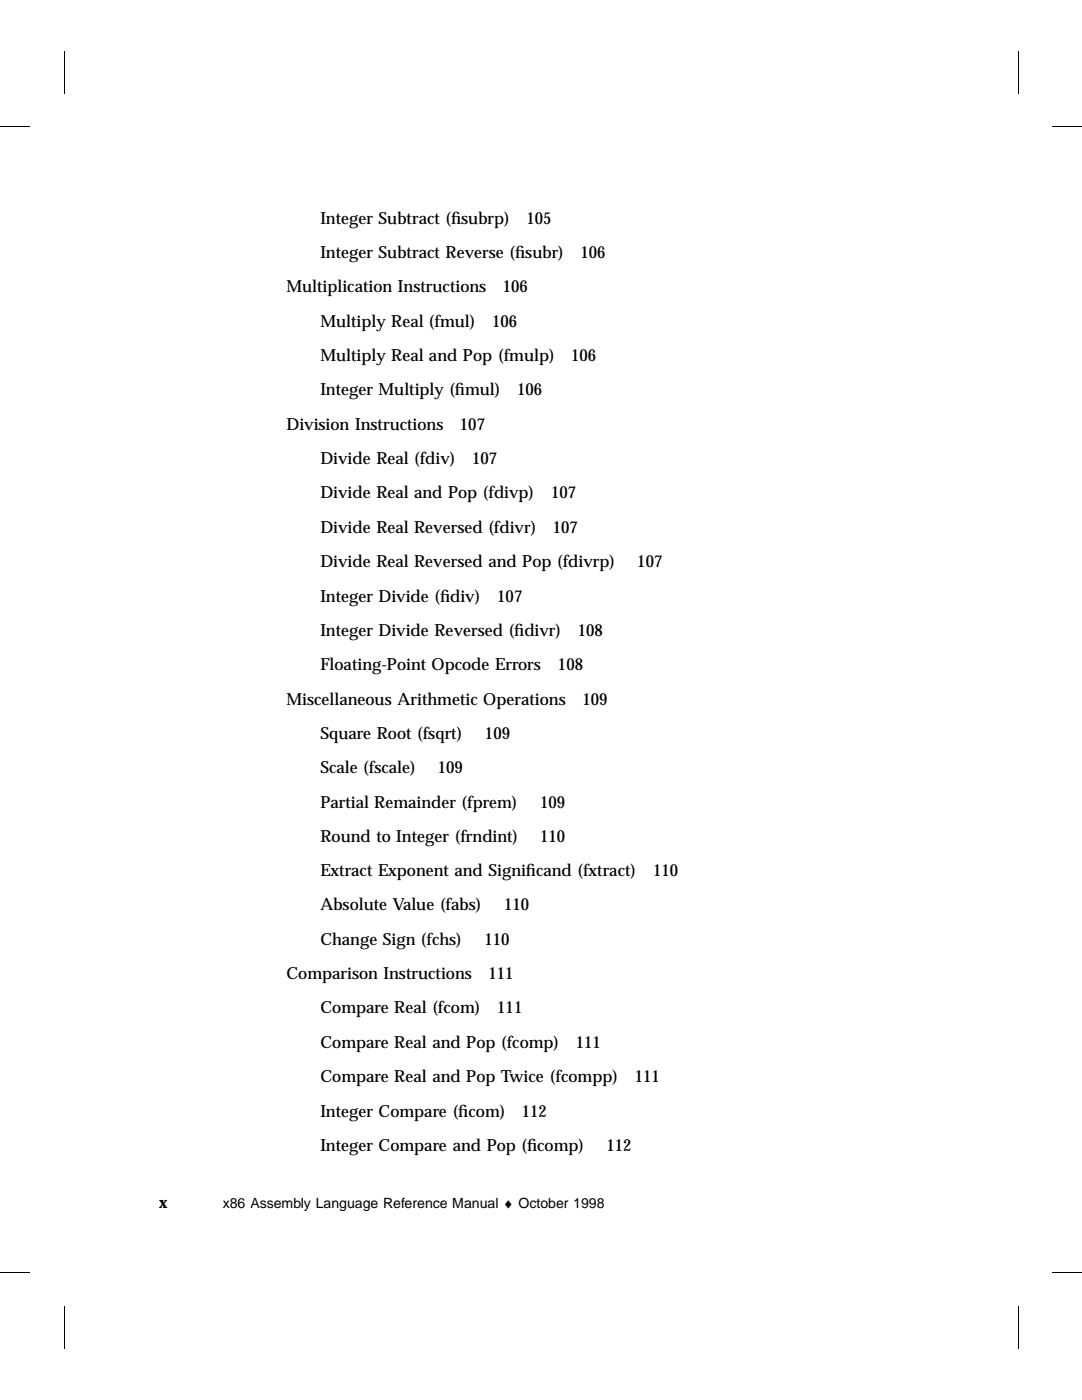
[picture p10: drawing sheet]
<svg xmlns="http://www.w3.org/2000/svg" width="216mm" height="279mm" viewBox="0 0 216 279" stroke-linecap="round" stroke-linejoin="round" font-family="sans-serif">
<defs><g id="words">
<g font-size="3.3">
<text x="63.9" y="44.7">Integer Subtract (f</text>
<text x="90" y="44.7">isubrp)</text>
<text x="105.1" y="44.7">105</text>
<text x="63.9" y="51.5">Integer Subtract Reverse (f</text>
<text x="102.8" y="51.5">isubr)</text>
<text x="115.8" y="51.5">106</text>
<text x="57.1" y="58.3">Multiplication Instructions</text>
<text x="100.3" y="58.3">106</text>
<text x="63.9" y="65.2">Multiply Real (fmul)</text>
<text x="98.2" y="65.2">106</text>
<text x="63.9" y="72.1">Multiply Real and Pop (fmulp)</text>
<text x="114" y="72.1">106</text>
<text x="63.9" y="78.9">Integer Multiply (f</text>
<text x="90.8" y="78.9">imul)</text>
<text x="103.2" y="78.9">106</text>
<text x="57.1" y="85.8">Division Instructions</text>
<text x="91.8" y="85.8">107</text>
<text x="63.9" y="92.6">Divide Real (fdiv)</text>
<text x="94.2" y="92.6">107</text>
<text x="63.9" y="99.5">Divide Real and Pop (fdivp)</text>
<text x="110" y="99.5">107</text>
<text x="63.9" y="106.3">Divide Real Reversed (fdivr)</text>
<text x="110.3" y="106.3">107</text>
<text x="63.9" y="113.2">Divide Real Reversed and Pop (fdivrp)</text>
<text x="127.2" y="113.2">107</text>
<text x="63.9" y="120.1">Integer Divide (f</text>
<text x="87.8" y="120.1">idiv)</text>
<text x="99.2" y="120.1">107</text>
<text x="63.9" y="126.9">Integer Divide Reversed (f</text>
<text x="102.6" y="126.9">idivr)</text>
<text x="115.3" y="126.9">108</text>
<text x="63.9" y="133.8">Floating-Point Opcode Errors</text>
<text x="111.3" y="133.8">108</text>
<text x="57.1" y="140.6">Miscellaneous Arithmetic Operations</text>
<text x="116.2" y="140.6">109</text>
<text x="63.9" y="147.5">Square Root (fsqrt)</text>
<text x="96.8" y="147.5">109</text>
<text x="63.9" y="154.3">Scale (fscale)</text>
<text x="87.4" y="154.3">109</text>
<text x="63.9" y="161.2">Partial Remainder (fprem)</text>
<text x="107.8" y="161.2">109</text>
<text x="63.9" y="168.1">Round to Integer (frndint)</text>
<text x="107.8" y="168.1">110</text>
<text x="63.9" y="174.8">Extract Exponent and Signif</text>
<text x="104.9" y="174.8">icand (fxtract)</text>
<text x="130.3" y="174.8">110</text>
<text x="63.9" y="181.7">Absolute Value (fabs)</text>
<text x="100.6" y="181.7">110</text>
<text x="63.9" y="188.5">Change Sign (fchs)</text>
<text x="96.7" y="188.5">110</text>
<text x="57.1" y="195.4">Comparison Instructions</text>
<text x="97.4" y="195.4">111</text>
<text x="63.9" y="202.3">Compare Real (fcom)</text>
<text x="99.2" y="202.3">111</text>
<text x="63.9" y="209.1">Compare Real and Pop (fcomp)</text>
<text x="114.9" y="209.1">111</text>
<text x="63.9" y="216">Compare Real and Pop Twice (fcompp)</text>
<text x="126.7" y="216">111</text>
<text x="63.9" y="222.8">Integer Compare (f</text>
<text x="91.5" y="222.8">icom)</text>
<text x="104.1" y="222.8">112</text>
<text x="63.9" y="229.7">Integer Compare and Pop (f</text>
<text x="105.2" y="229.7">icomp)</text>
<text x="121" y="229.7">112</text>
<text x="31.8" y="241">x</text>
</g>
<text font-size="2.8" x="44.4" y="241">x86 Assembly Language Reference Manual ♦ October 1998</text>
</g></defs>
<path d="M12.8 10.2v8.4M203.3 10.2v8.4M-.1 25.3h6M210 25.3h5.9M-.1 253.9h6M210 253.9h5.9M12.8 260.8v8.4M203.3 260.8v8.4" fill="none" stroke="#000" stroke-width=".2"/>
<use href="#words"/>
</svg>
